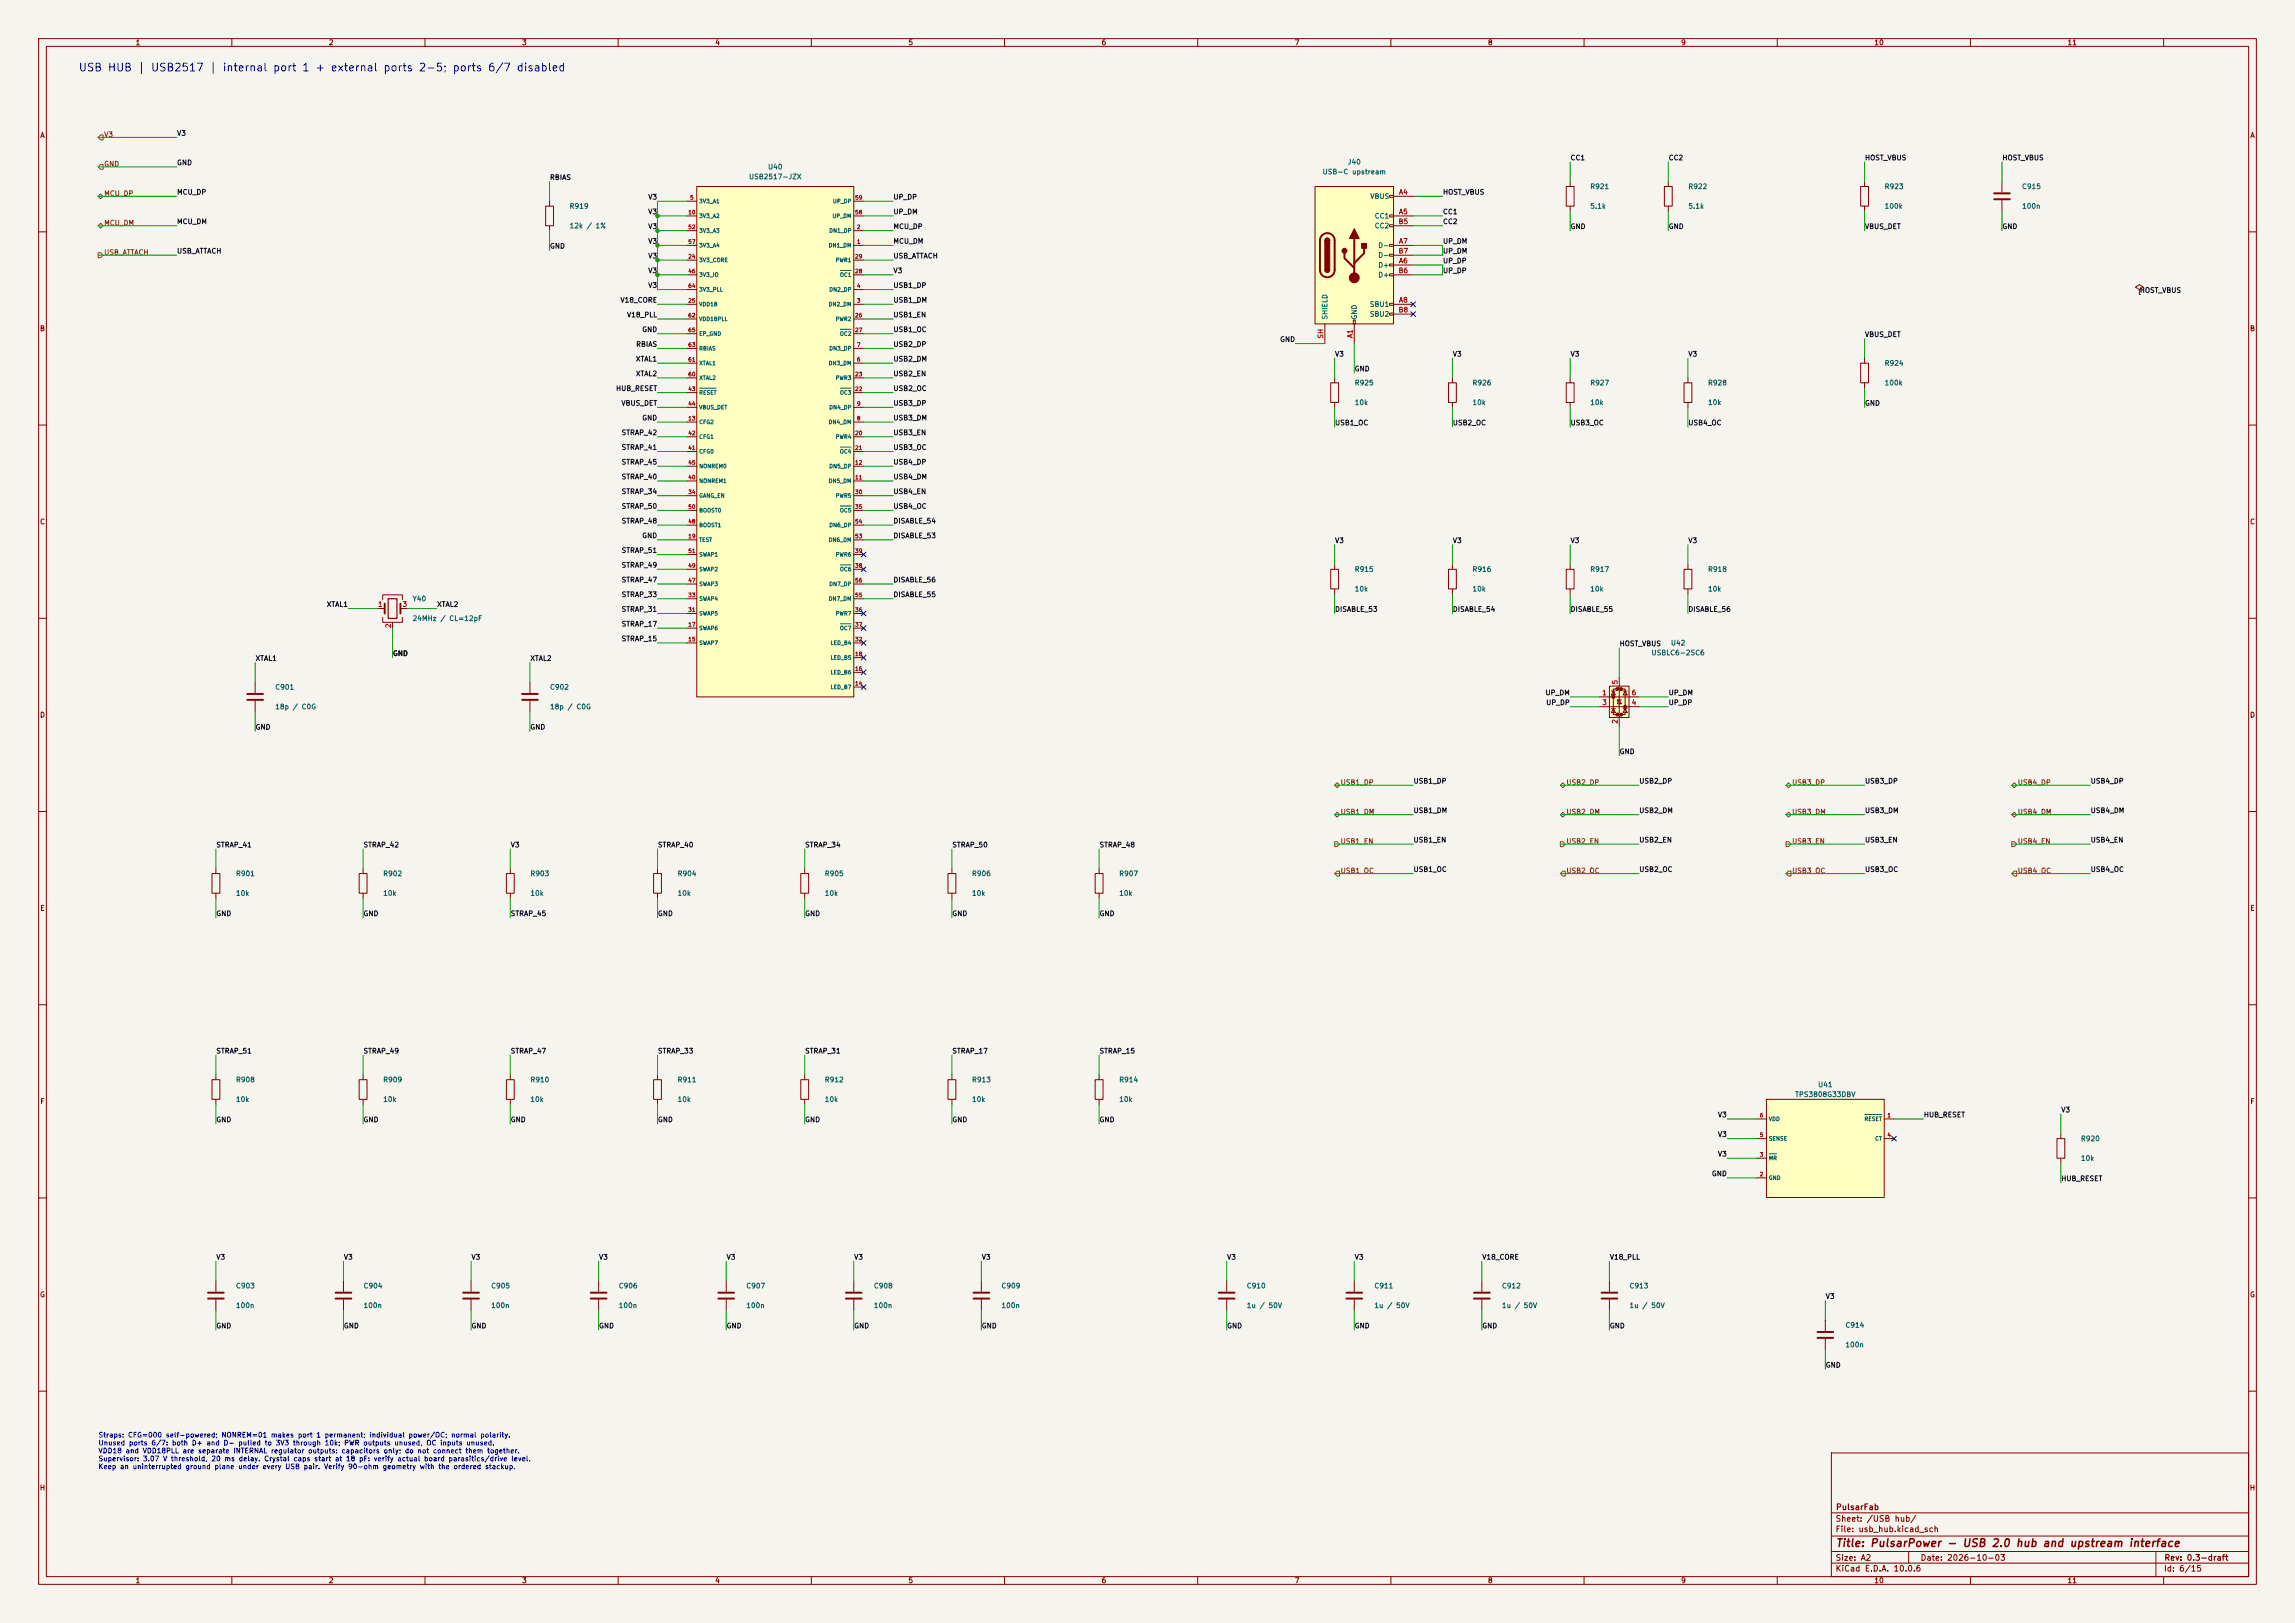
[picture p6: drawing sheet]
<svg xmlns="http://www.w3.org/2000/svg" width="594mm" height="420mm" viewBox="0 0 594 420" stroke-linecap="round" stroke-linejoin="round" font-family="sans-serif">
<defs><g id="words">
<text font-size="2" fill="#0000c2" x="20.2" y="19">USB HUB | USB2517 | internal port 1 + external ports 2-5; ports 6/7 disabled</text>
<text font-size="2" fill="#840000" x="475" y="400.8">Title: PulsarPower - USB 2.0 hub and upstream interface</text>
<g font-size="1.5" fill="#840000">
<text x="475" y="394.1">Sheet: /USB hub/</text>
<text x="475.1" y="391.1">PulsarFab</text>
<text x="475" y="396.8">File: usb_hub.kicad_sch</text>
<text x="475" y="407">KiCad E.D.A. 10.0.6</text>
<text x="475" y="404.2">Size: A2</text>
<text x="497" y="404.2">Date: 2026-10-03</text>
<text x="560" y="407">Id: 6/15</text>
<text x="560.1" y="404.2">Rev: 0.3-draft</text>
</g>
<g font-size="1.3" fill="#840000">
<text x="35" y="12">1</text>
<text x="85" y="12">2</text>
<text x="135" y="12">3</text>
<text x="185" y="12">4</text>
<text x="235" y="12">5</text>
<text x="285" y="12">6</text>
<text x="335" y="12">7</text>
<text x="385" y="12">8</text>
<text x="435" y="12">9</text>
<text x="485" y="12">10</text>
<text x="535" y="12">11</text>
<text x="10.3" y="36">A</text>
<text x="582.3" y="36">A</text>
<text x="10.2" y="86">B</text>
<text x="582.2" y="86">B</text>
<text x="10.2" y="136">C</text>
<text x="582.2" y="136">C</text>
<text x="10.2" y="186">D</text>
<text x="582.2" y="186">D</text>
<text x="10.3" y="236">E</text>
<text x="582.3" y="236">E</text>
<text x="10.3" y="286">F</text>
<text x="582.3" y="286">F</text>
<text x="10.2" y="336">G</text>
<text x="582.2" y="336">G</text>
<text x="10.2" y="386">H</text>
<text x="582.2" y="386">H</text>
<text x="35" y="410">1</text>
<text x="85" y="410">2</text>
<text x="135" y="410">3</text>
<text x="185" y="410">4</text>
<text x="235" y="410">5</text>
<text x="285" y="410">6</text>
<text x="335" y="410">7</text>
<text x="385" y="410">8</text>
<text x="435" y="410">9</text>
<text x="485" y="410">10</text>
<text x="535" y="410">11</text>
</g>
<g font-size="1.3" fill="#725600">
<text x="26.8" y="35.8">V3</text>
<text x="26.8" y="43.4">GND</text>
<text x="26.8" y="51">MCU_DP</text>
<text x="26.8" y="58.6">MCU_DM</text>
<text x="26.8" y="66.3">USB_ATTACH</text>
<text x="346.9" y="203.4">USB1_DP</text>
<text x="405.3" y="203.4">USB2_DP</text>
<text x="463.7" y="203.4">USB3_DP</text>
<text x="522.1" y="203.4">USB4_DP</text>
<text x="346.9" y="211">USB1_DM</text>
<text x="405.3" y="211">USB2_DM</text>
<text x="463.7" y="211">USB3_DM</text>
<text x="522.1" y="211">USB4_DM</text>
<text x="346.9" y="218.7">USB1_EN</text>
<text x="405.3" y="218.7">USB2_EN</text>
<text x="463.7" y="218.7">USB3_EN</text>
<text x="522.1" y="218.7">USB4_EN</text>
<text x="346.9" y="226.3">USB1_OC</text>
<text x="405.3" y="226.3">USB2_OC</text>
<text x="463.7" y="226.3">USB3_OC</text>
<text x="522.1" y="226.3">USB4_OC</text>
</g>
<g font-size="1.3" fill="#0f0f0f">
<text x="45.7" y="35.4">V3</text>
<text x="406.4" y="41.8">CC1</text>
<text x="431.8" y="41.8">CC2</text>
<text x="482.6" y="41.8">HOST_VBUS</text>
<text x="518.1" y="41.8">HOST_VBUS</text>
<text x="45.7" y="43.1">GND</text>
<text x="142.2" y="46.9">RBIAS</text>
<text x="45.7" y="50.7">MCU_DP</text>
<text x="167.7" y="51.9">V3</text>
<text x="231.1" y="51.9">UP_DP</text>
<text x="373.4" y="50.7">HOST_VBUS</text>
<text x="45.7" y="58.3">MCU_DM</text>
<text x="167.7" y="55.8">V3</text>
<text x="167.7" y="59.6">V3</text>
<text x="231.1" y="59.6">MCU_DP</text>
<text x="231.1" y="55.8">UP_DM</text>
<text x="373.4" y="55.8">CC1</text>
<text x="373.4" y="58.3">CC2</text>
<text x="406.4" y="59.6">GND</text>
<text x="431.8" y="59.6">GND</text>
<text x="482.6" y="59.6">VBUS_DET</text>
<text x="518.1" y="59.6">GND</text>
<text x="45.7" y="65.9">USB_ATTACH</text>
<text x="142.2" y="64.6">GND</text>
<text x="167.7" y="63.4">V3</text>
<text x="231.1" y="63.4">MCU_DM</text>
<text x="373.4" y="63.4">UP_DM</text>
<text x="373.4" y="65.9">UP_DM</text>
<text x="167.7" y="71">V3</text>
<text x="167.7" y="67.2">V3</text>
<text x="231.1" y="71">V3</text>
<text x="231.1" y="67.2">USB_ATTACH</text>
<text x="373.4" y="71">UP_DP</text>
<text x="373.4" y="68.5">UP_DP</text>
<text x="167.7" y="74.8">V3</text>
<text x="231.1" y="74.8">USB1_DP</text>
<text x="553.7" y="76.1">HOST_VBUS</text>
<text x="160.5" y="78.6">V18_CORE</text>
<text x="162.2" y="82.4">V18_PLL</text>
<text x="231.1" y="82.4">USB1_EN</text>
<text x="231.1" y="78.6">USB1_DM</text>
<text x="166.1" y="86.2">GND</text>
<text x="231.1" y="86.2">USB1_OC</text>
<text x="331.2" y="88.8">GND</text>
<text x="482.6" y="87.5">VBUS_DET</text>
<text x="164.4" y="93.9">XTAL1</text>
<text x="164.5" y="90">RBIAS</text>
<text x="231.1" y="93.9">USB2_DM</text>
<text x="231.1" y="90">USB2_DP</text>
<text x="345.4" y="92.6">V3</text>
<text x="375.9" y="92.6">V3</text>
<text x="406.4" y="92.6">V3</text>
<text x="436.9" y="92.6">V3</text>
<text x="159.3" y="101.5">HUB_RESET</text>
<text x="164.4" y="97.7">XTAL2</text>
<text x="231.1" y="101.5">USB2_OC</text>
<text x="231.1" y="97.7">USB2_EN</text>
<text x="350.5" y="96.4">GND</text>
<text x="160.7" y="105.3">VBUS_DET</text>
<text x="231.1" y="105.3">USB3_DP</text>
<text x="482.6" y="105.3">GND</text>
<text x="160.8" y="112.9">STRAP_42</text>
<text x="166.1" y="109.1">GND</text>
<text x="231.1" y="112.9">USB3_EN</text>
<text x="231.1" y="109.1">USB3_DM</text>
<text x="345.4" y="110.4">USB1_OC</text>
<text x="375.9" y="110.4">USB2_OC</text>
<text x="406.4" y="110.4">USB3_OC</text>
<text x="436.9" y="110.4">USB4_OC</text>
<text x="160.8" y="116.7">STRAP_41</text>
<text x="231.1" y="116.7">USB3_OC</text>
<text x="160.8" y="120.5">STRAP_45</text>
<text x="160.8" y="124.3">STRAP_40</text>
<text x="231.1" y="124.3">USB4_DM</text>
<text x="231.1" y="120.5">USB4_DP</text>
<text x="160.8" y="128.1">STRAP_34</text>
<text x="160.8" y="132">STRAP_50</text>
<text x="231.1" y="132">USB4_OC</text>
<text x="231.1" y="128.1">USB4_EN</text>
<text x="160.8" y="135.8">STRAP_48</text>
<text x="231.1" y="135.8">DISABLE_54</text>
<text x="160.8" y="143.4">STRAP_51</text>
<text x="166.1" y="139.6">GND</text>
<text x="231.1" y="139.6">DISABLE_53</text>
<text x="345.4" y="140.8">V3</text>
<text x="375.9" y="140.8">V3</text>
<text x="406.4" y="140.8">V3</text>
<text x="436.9" y="140.8">V3</text>
<text x="160.8" y="147.2">STRAP_49</text>
<text x="160.8" y="151">STRAP_47</text>
<text x="160.8" y="154.8">STRAP_33</text>
<text x="231.1" y="151">DISABLE_56</text>
<text x="231.1" y="154.8">DISABLE_55</text>
<text x="84.4" y="157.4">XTAL1</text>
<text x="113" y="157.4">XTAL2</text>
<text x="160.8" y="158.6">STRAP_31</text>
<text x="345.4" y="158.6">DISABLE_53</text>
<text x="375.9" y="158.6">DISABLE_54</text>
<text x="406.4" y="158.6">DISABLE_55</text>
<text x="436.9" y="158.6">DISABLE_56</text>
<text x="160.8" y="162.4">STRAP_17</text>
<text x="160.8" y="166.2">STRAP_15</text>
<text x="419.1" y="167.5">HOST_VBUS</text>
<text x="66" y="171.3">XTAL1</text>
<text x="101.6" y="170.1">GND</text>
<text x="137.1" y="171.3">XTAL2</text>
<text x="399.9" y="180.2">UP_DM</text>
<text x="400.1" y="182.8">UP_DP</text>
<text x="431.8" y="182.8">UP_DP</text>
<text x="431.8" y="180.2">UP_DM</text>
<text x="66" y="189.1">GND</text>
<text x="137.1" y="189.1">GND</text>
<text x="419.1" y="195.5">GND</text>
<text x="365.7" y="203.1">USB1_DP</text>
<text x="424.2" y="203.1">USB2_DP</text>
<text x="482.6" y="203.1">USB3_DP</text>
<text x="541" y="203.1">USB4_DP</text>
<text x="365.7" y="210.7">USB1_DM</text>
<text x="424.2" y="210.7">USB2_DM</text>
<text x="482.6" y="210.7">USB3_DM</text>
<text x="541" y="210.7">USB4_DM</text>
<text x="55.9" y="219.6">STRAP_41</text>
<text x="94" y="219.6">STRAP_42</text>
<text x="132.1" y="219.6">V3</text>
<text x="170.2" y="219.6">STRAP_40</text>
<text x="208.3" y="219.6">STRAP_34</text>
<text x="246.4" y="219.6">STRAP_50</text>
<text x="284.5" y="219.6">STRAP_48</text>
<text x="365.7" y="218.3">USB1_EN</text>
<text x="424.2" y="218.3">USB2_EN</text>
<text x="482.6" y="218.3">USB3_EN</text>
<text x="541" y="218.3">USB4_EN</text>
<text x="365.7" y="225.9">USB1_OC</text>
<text x="424.2" y="225.9">USB2_OC</text>
<text x="482.6" y="225.9">USB3_OC</text>
<text x="541" y="225.9">USB4_OC</text>
<text x="55.9" y="237.4">GND</text>
<text x="94" y="237.4">GND</text>
<text x="132.1" y="237.4">STRAP_45</text>
<text x="170.2" y="237.4">GND</text>
<text x="208.3" y="237.4">GND</text>
<text x="246.4" y="237.4">GND</text>
<text x="284.5" y="237.4">GND</text>
<text x="55.9" y="272.9">STRAP_51</text>
<text x="94" y="272.9">STRAP_49</text>
<text x="132.1" y="272.9">STRAP_47</text>
<text x="170.2" y="272.9">STRAP_33</text>
<text x="208.3" y="272.9">STRAP_31</text>
<text x="246.4" y="272.9">STRAP_17</text>
<text x="284.5" y="272.9">STRAP_15</text>
<text x="55.9" y="290.7">GND</text>
<text x="94" y="290.7">GND</text>
<text x="132.1" y="290.7">GND</text>
<text x="170.2" y="290.7">GND</text>
<text x="208.3" y="290.7">GND</text>
<text x="246.4" y="290.7">GND</text>
<text x="284.5" y="290.7">GND</text>
<text x="444.5" y="289.4">V3</text>
<text x="497.8" y="289.4">HUB_RESET</text>
<text x="533.4" y="288.2">V3</text>
<text x="444.5" y="299.6">V3</text>
<text x="444.5" y="294.5">V3</text>
<text x="442.9" y="304.7">GND</text>
<text x="533.4" y="305.9">HUB_RESET</text>
<text x="55.9" y="326.3">V3</text>
<text x="88.9" y="326.3">V3</text>
<text x="121.9" y="326.3">V3</text>
<text x="154.9" y="326.3">V3</text>
<text x="187.9" y="326.3">V3</text>
<text x="221" y="326.3">V3</text>
<text x="254" y="326.3">V3</text>
<text x="317.5" y="326.3">V3</text>
<text x="350.5" y="326.3">V3</text>
<text x="383.5" y="326.3">V18_CORE</text>
<text x="416.5" y="326.3">V18_PLL</text>
<text x="472.4" y="336.4">V3</text>
<text x="55.9" y="344">GND</text>
<text x="88.9" y="344">GND</text>
<text x="121.9" y="344">GND</text>
<text x="154.9" y="344">GND</text>
<text x="187.9" y="344">GND</text>
<text x="221" y="344">GND</text>
<text x="254" y="344">GND</text>
<text x="317.5" y="344">GND</text>
<text x="350.5" y="344">GND</text>
<text x="383.5" y="344">GND</text>
<text x="416.5" y="344">GND</text>
<text x="472.4" y="354.2">GND</text>
</g>
<g font-size="1.3" fill="#006464">
<text x="193.7" y="46.7">USB2517-JZX</text>
<text x="198.7" y="44.1">U40</text>
<text x="342.2" y="45.4">USB-C upstream</text>
<text x="348.7" y="42.9">J40</text>
<text x="354.5" y="51.8">VBUS</text>
<text x="411.5" y="49.2">R921</text>
<text x="436.9" y="49.2">R922</text>
<text x="487.7" y="49.2">R923</text>
<text x="523.2" y="49.2">C915</text>
<text x="147.3" y="54.3">R919</text>
<text x="147.3" y="59.4">12k / 1%</text>
<text x="355.7" y="56.8">CC1</text>
<text x="355.7" y="59.4">CC2</text>
<text x="411.5" y="54.3">5.1k</text>
<text x="436.9" y="54.3">5.1k</text>
<text x="487.7" y="54.3">100k</text>
<text x="523.2" y="54.3">100n</text>
<text x="356.6" y="64.5">D-</text>
<text x="356.6" y="69.5">D+</text>
<text x="356.6" y="67">D-</text>
<text x="356.6" y="72.1">D+</text>
<text x="343.9" y="82.8" transform="rotate(-90 343.9 82.8)">SHIELD</text>
<text x="351.5" y="82.8" transform="rotate(-90 351.5 82.8)">GND</text>
<text x="354.4" y="79.7">SBU1</text>
<text x="354.4" y="82.2">SBU2</text>
<text x="487.7" y="94.9">R924</text>
<text x="350.5" y="100">R925</text>
<text x="381" y="100">R926</text>
<text x="411.5" y="100">R927</text>
<text x="441.9" y="100">R928</text>
<text x="487.7" y="100">100k</text>
<text x="350.5" y="105.1">10k</text>
<text x="381" y="105.1">10k</text>
<text x="411.5" y="105.1">10k</text>
<text x="441.9" y="105.1">10k</text>
<text x="350.5" y="148.3">R915</text>
<text x="381" y="148.3">R916</text>
<text x="411.5" y="148.3">R917</text>
<text x="441.9" y="148.3">R918</text>
<text x="106.7" y="155.9">Y40</text>
<text x="350.5" y="153.4">10k</text>
<text x="381" y="153.4">10k</text>
<text x="411.5" y="153.4">10k</text>
<text x="441.9" y="153.4">10k</text>
<text x="106.7" y="161">24MHz / CL=12pF</text>
<text x="432.3" y="167.3">U42</text>
<text x="427.3" y="169.9">USBLC6-2SC6</text>
<text x="71.1" y="178.8">C901</text>
<text x="142.2" y="178.8">C902</text>
<text x="71.1" y="183.8">18p / C0G</text>
<text x="142.2" y="183.8">18p / C0G</text>
<text x="60.9" y="227">R901</text>
<text x="99" y="227">R902</text>
<text x="137.1" y="227">R903</text>
<text x="175.2" y="227">R904</text>
<text x="213.3" y="227">R905</text>
<text x="251.4" y="227">R906</text>
<text x="289.5" y="227">R907</text>
<text x="60.9" y="232.1">10k</text>
<text x="99" y="232.1">10k</text>
<text x="137.1" y="232.1">10k</text>
<text x="175.2" y="232.1">10k</text>
<text x="213.3" y="232.1">10k</text>
<text x="251.4" y="232.1">10k</text>
<text x="289.5" y="232.1">10k</text>
<text x="60.9" y="280.4">R908</text>
<text x="99" y="280.4">R909</text>
<text x="137.1" y="280.4">R910</text>
<text x="175.2" y="280.4">R911</text>
<text x="213.3" y="280.4">R912</text>
<text x="251.4" y="280.4">R913</text>
<text x="289.5" y="280.4">R914</text>
<text x="470.4" y="281.6">U41</text>
<text x="60.9" y="285.4">10k</text>
<text x="99" y="285.4">10k</text>
<text x="137.1" y="285.4">10k</text>
<text x="175.2" y="285.4">10k</text>
<text x="213.3" y="285.4">10k</text>
<text x="251.4" y="285.4">10k</text>
<text x="289.5" y="285.4">10k</text>
<text x="464.5" y="284.2">TPS3808G33DBV</text>
<text x="538.5" y="295.6">R920</text>
<text x="538.5" y="300.7">10k</text>
<text x="60.9" y="333.7">C903</text>
<text x="94" y="333.7">C904</text>
<text x="127" y="333.7">C905</text>
<text x="160" y="333.7">C906</text>
<text x="193" y="333.7">C907</text>
<text x="226" y="333.7">C908</text>
<text x="259.1" y="333.7">C909</text>
<text x="322.6" y="333.7">C910</text>
<text x="355.6" y="333.7">C911</text>
<text x="388.6" y="333.7">C912</text>
<text x="421.6" y="333.7">C913</text>
<text x="60.9" y="338.8">100n</text>
<text x="94" y="338.8">100n</text>
<text x="127" y="338.8">100n</text>
<text x="160" y="338.8">100n</text>
<text x="193" y="338.8">100n</text>
<text x="226" y="338.8">100n</text>
<text x="259.1" y="338.8">100n</text>
<text x="322.6" y="338.8">1u / 50V</text>
<text x="355.6" y="338.8">1u / 50V</text>
<text x="388.6" y="338.8">1u / 50V</text>
<text x="421.6" y="338.8">1u / 50V</text>
<text x="477.5" y="343.9">C914</text>
<text x="477.5" y="348.9">100n</text>
</g>
<g font-size="1.3" fill="#a90000">
<text x="361.9" y="50.7">A4</text>
<text x="361.9" y="58.3">B5</text>
<text x="361.9" y="55.7">A5</text>
<text x="361.9" y="65.9">B7</text>
<text x="361.9" y="63.4">A7</text>
<text x="361.9" y="71">B6</text>
<text x="361.9" y="68.4">A6</text>
<text x="361.9" y="81.1">B8</text>
<text x="361.9" y="78.6">A8</text>
<text x="342.8" y="87.8" transform="rotate(-90 342.8 87.8)">SH</text>
<text x="350.4" y="87.6" transform="rotate(-90 350.4 87.6)">A1</text>
<text x="97.7" y="157.3">1</text>
<text x="104" y="157.3">3</text>
<text x="101.5" y="162.7" transform="rotate(-90 101.5 162.7)">2</text>
<text x="419" y="177.3" transform="rotate(-90 419 177.3)">5</text>
<text x="414.6" y="180.2">1</text>
<text x="414.6" y="182.7">3</text>
<text x="422.2" y="182.7">4</text>
<text x="422.2" y="180.2">6</text>
<text x="419" y="187.4" transform="rotate(-90 419 187.4)">2</text>
</g>
<g font-size="1.3" fill="#0000c2">
<text x="25.4" y="372.3">Straps: CFG=000 self-powered; NONREM=01 makes port 1 permanent; individual power/OC; normal polarity.</text>
<text x="25.4" y="374.3">Unused ports 6/7: both D+ and D- pulled to 3V3 through 10k; PWR outputs unused, OC inputs unused.</text>
<text x="25.4" y="376.4">VDD18 and VDD18PLL are separate INTERNAL regulator outputs: capacitors only; do not connect them together.</text>
<text x="25.4" y="378.4">Supervisor: 3.07 V threshold, 20 ms delay. Crystal caps start at 18 pF: verify actual board parasitics/drive level.</text>
<text x="25.4" y="380.5">Keep an uninterrupted ground plane under every USB pair. Verify 90-ohm geometry with the ordered stackup.</text>
</g>
<g font-size="1" fill="#a90000">
<text x="178.5" y="51.9">5</text>
<text x="221.2" y="51.9">59</text>
<text x="178" y="55.7">10</text>
<text x="178" y="59.5">52</text>
<text x="221.2" y="55.7">58</text>
<text x="221.7" y="59.5">2</text>
<text x="178" y="63.3">57</text>
<text x="221.7" y="63.3">1</text>
<text x="178" y="67.1">24</text>
<text x="178" y="70.9">46</text>
<text x="221.2" y="70.9">28</text>
<text x="221.2" y="67.1">29</text>
<text x="178" y="74.7">64</text>
<text x="221.7" y="74.7">4</text>
<text x="178" y="78.6">25</text>
<text x="178" y="82.4">62</text>
<text x="221.2" y="82.4">26</text>
<text x="221.7" y="78.6">3</text>
<text x="178" y="90">63</text>
<text x="178" y="86.2">65</text>
<text x="221.2" y="86.2">27</text>
<text x="221.7" y="90">7</text>
<text x="178" y="93.8">61</text>
<text x="221.7" y="93.8">6</text>
<text x="178" y="101.4">43</text>
<text x="178" y="97.6">60</text>
<text x="221.2" y="101.4">22</text>
<text x="221.2" y="97.6">23</text>
<text x="178" y="105.2">44</text>
<text x="221.7" y="105.2">9</text>
<text x="178" y="109">13</text>
<text x="178" y="112.8">42</text>
<text x="221.2" y="112.8">20</text>
<text x="221.7" y="109">8</text>
<text x="178" y="116.7">41</text>
<text x="221.2" y="116.7">21</text>
<text x="178" y="124.3">40</text>
<text x="178" y="120.5">45</text>
<text x="221.2" y="124.3">11</text>
<text x="221.2" y="120.5">12</text>
<text x="178" y="128.1">34</text>
<text x="178" y="131.9">50</text>
<text x="221.2" y="128.1">30</text>
<text x="221.2" y="131.9">35</text>
<text x="178" y="135.7">48</text>
<text x="221.2" y="135.7">54</text>
<text x="178" y="139.5">19</text>
<text x="178" y="143.3">51</text>
<text x="221.2" y="143.3">39</text>
<text x="221.2" y="139.5">53</text>
<text x="178" y="147.1">49</text>
<text x="221.2" y="147.1">38</text>
<text x="178" y="154.8">33</text>
<text x="178" y="150.9">47</text>
<text x="221.2" y="154.8">55</text>
<text x="221.2" y="150.9">56</text>
<text x="178" y="158.6">31</text>
<text x="221.2" y="158.6">36</text>
<text x="178" y="166.2">15</text>
<text x="178" y="162.4">17</text>
<text x="221.2" y="166.2">32</text>
<text x="221.2" y="162.4">37</text>
<text x="221.2" y="173.8">16</text>
<text x="221.2" y="170">18</text>
<text x="221.2" y="177.6">14</text>
<text x="455.4" y="289.4">6</text>
<text x="488.4" y="289.4">1</text>
<text x="455.4" y="299.5">3</text>
<text x="455.4" y="294.5">5</text>
<text x="488.4" y="294.5">4</text>
<text x="455.4" y="304.6">2</text>
</g>
<g font-size="1" fill="#006464">
<text x="180.8" y="52.8">3V3_A1</text>
<text x="215.5" y="52.8">UP_DP</text>
<text x="180.8" y="56.6">3V3_A2</text>
<text x="215.3" y="56.6">UP_DM</text>
<text x="180.8" y="60.4">3V3_A3</text>
<text x="180.8" y="64.3">3V3_A4</text>
<text x="214.4" y="64.3">DN1_DM</text>
<text x="214.5" y="60.4">DN1_DP</text>
<text x="180.8" y="68.1">3V3_CORE</text>
<text x="180.8" y="71.9">3V3_IO</text>
<text x="216.2" y="68.1">PWR1</text>
<text x="217.3" y="71.9">OC1</text>
<text x="180.8" y="75.7">3V3_PLL</text>
<text x="214.5" y="75.7">DN2_DP</text>
<text x="180.8" y="79.5">VDD18</text>
<text x="180.8" y="83.3">VDD18PLL</text>
<text x="214.4" y="79.5">DN2_DM</text>
<text x="216.2" y="83.3">PWR2</text>
<text x="180.8" y="87.1">EP_GND</text>
<text x="217.3" y="87.1">OC2</text>
<text x="180.8" y="94.7">XTAL1</text>
<text x="180.8" y="90.9">RBIAS</text>
<text x="214.4" y="94.7">DN3_DM</text>
<text x="214.5" y="90.9">DN3_DP</text>
<text x="180.8" y="98.5">XTAL2</text>
<text x="216.2" y="98.5">PWR3</text>
<text x="180.8" y="102.4">RESET</text>
<text x="180.8" y="106.2">VBUS_DET</text>
<text x="214.5" y="106.2">DN4_DP</text>
<text x="217.3" y="102.4">OC3</text>
<text x="180.8" y="110">CFG2</text>
<text x="180.8" y="113.8">CFG1</text>
<text x="214.4" y="110">DN4_DM</text>
<text x="216.2" y="113.8">PWR4</text>
<text x="180.8" y="117.6">CFG0</text>
<text x="217.3" y="117.6">OC4</text>
<text x="180.8" y="125.2">NONREM1</text>
<text x="180.8" y="121.4">NONREM0</text>
<text x="214.4" y="125.2">DN5_DM</text>
<text x="214.5" y="121.4">DN5_DP</text>
<text x="180.8" y="129">GANG_EN</text>
<text x="216.2" y="129">PWR5</text>
<text x="180.8" y="136.6">BOOST1</text>
<text x="180.8" y="132.8">BOOST0</text>
<text x="214.5" y="136.6">DN6_DP</text>
<text x="217.3" y="132.8">OC5</text>
<text x="180.8" y="140.5">TEST</text>
<text x="214.4" y="140.5">DN6_DM</text>
<text x="180.8" y="148.1">SWAP2</text>
<text x="180.8" y="144.3">SWAP1</text>
<text x="216.2" y="144.3">PWR6</text>
<text x="217.3" y="148.1">OC6</text>
<text x="180.8" y="155.7">SWAP4</text>
<text x="180.8" y="151.9">SWAP3</text>
<text x="214.4" y="155.7">DN7_DM</text>
<text x="214.5" y="151.9">DN7_DP</text>
<text x="180.8" y="159.5">SWAP5</text>
<text x="216.2" y="159.5">PWR7</text>
<text x="180.8" y="167.1">SWAP7</text>
<text x="180.8" y="163.3">SWAP6</text>
<text x="214.8" y="167.1">LED_B4</text>
<text x="217.3" y="163.3">OC7</text>
<text x="214.8" y="170.9">LED_B5</text>
<text x="214.8" y="178.6">LED_B7</text>
<text x="214.8" y="174.7">LED_B6</text>
<text x="457.7" y="290.3">VDD</text>
<text x="482.4" y="290.3">RESET</text>
<text x="457.7" y="295.4">SENSE</text>
<text x="485.2" y="295.4">CT</text>
<text x="457.7" y="305.6">GND</text>
<text x="457.7" y="300.5">MR</text>
</g>
</g></defs>
<path d="M0 0h594v420h-594z" fill="#f5f4ef" stroke="#f5f4ef" stroke-width=".26"/>
<g fill="none" stroke="#840000" stroke-width=".26">
<path d="M10 10h574v400h-574zM12 12h570v396h-570zM60 10v2M110 10v2M160 10v2M210 10v2M260 10v2M310 10v2M360 10v2M410 10v2M460 10v2M510 10v2"/>
<path d="M560 10v2M141.2 53.3h2.1v5.1h-2.1zM142.2 52.1v1.2M142.2 58.4v1.3M10 60h2M582 60h2M374.9 99.1h2v5h-2zM375.9 97.8v1.3M405.4 99.1h2v5h-2zM406.4 97.8v1.3M435.9 99.1h2v5h-2zM436.9 97.8v1.3"/>
<path d="M10 110h2M375.9 104.1v1.3M406.4 104.1v1.3M436.9 104.1v1.3M582 110h2M97.8 157.5h1.8M99.1 155.2v-1.3h5v1.3M99.1 159.8v1.2h5v-1.2M103.6 157.5h1.8M344.4 147.3h2.1v5.1h-2.1zM345.4 146.1v1.2M345.4 152.4v1.3"/>
<path d="M374.9 147.3h2v5.1h-2zM375.9 146.1v1.2M375.9 152.4v1.3M405.4 147.3h2v5.1h-2zM406.4 146.1v1.2M406.4 152.4v1.3M10 160h2M101.6 161v1.6M582 160h2M10 210h2M582 210h2M283.5 226.1h2v5h-2z"/>
<path d="M284.5 224.8v1.3M284.5 231.1v1.3M10 260h2M93 279.4h2v5.1h-2zM94 278.1v1.3M131.1 279.4h2v5.1h-2zM132.1 278.1v1.3M169.2 279.4h2v5.1h-2zM170.2 278.1v1.3M582 260h2M94 284.5v1.3M132.1 284.5v1.3"/>
<path d="M170.2 284.5v1.3M10 310h2M582 310h2M121.9 331.5v2.8M121.9 336.3v2.8M154.9 331.5v2.8M154.9 336.3v2.8M188 331.5v2.8M188 336.3v2.8M221 331.5v2.8M221 336.3v2.8M254 331.5v2.8"/>
<path d="M254 336.3v2.8M10 360h2M474 376h108v32h-108zM582 360h2M474 397.5h108M474 391.5h108M60 408v2M110 408v2M160 408v2M210 408v2M260 408v2M310 408v2"/>
<path d="M360 408v2M410 408v2M460 408v2M474 404.5h108M474 401.5h108M494 401.5v3M510 408v2M558 401.5v6.5M560 408v2"/>
</g>
<path d="M99.6 156.2v2.6M103.6 156.2v2.6M119.9 334.5h4.1M119.9 336h4.1M152.9 334.5h4.1M152.9 336h4.1M185.9 334.5h4.1M185.9 336h4.1M218.9 334.5h4.1M218.9 336h4.1M252 334.5h4M252 336h4" fill="none" stroke="#840000" stroke-width=".51"/>
<path d="M100.5 154.9h2.2v5.1h-2.2z" fill="none" stroke="#840000" stroke-width=".3"/>
<path d="M416.6 177.5h5v8.2h-5z" fill="#ffffc2"/>
<g fill="#840000" stroke="#840000" stroke-width=".51">
<circle cx="417.6" cy="180.3" r=".25"/>
<circle cx="418.6" cy="178.3" r=".25"/>
<circle cx="418.6" cy="184.9" r=".25"/>
<circle cx="419.6" cy="178.3" r=".25"/>
<circle cx="419.6" cy="184.9" r=".25"/>
<circle cx="420.6" cy="182.9" r=".25"/>
</g>
<g fill="none" stroke="#840000" stroke-width=".26">
<path d="M435.9 147.3h2v5.1h-2zM436.9 146.1v1.2M436.9 152.4v1.3M416.6 177.5h5v8.2h-5zM417.1 178.8h1M417.6 178.8l.5 1h-1zM418.6 178.3h-1v6.6h1M419.1 175.3v2.5l-.5 .5h1l-.5 .5v5.6l-.5 .5h1l-.5 .5v2.6M419.6 178.3h1v6.6h-1M420.1 178.8h1M420.6 178.8l.5 1h-1zM414 180.3h10.2"/>
<path d="M414 182.9h10.2M417.1 183.4h1M417.6 183.4l.5 1h-1zM419.1 181.1l.5 1h-1zM419.6 181.1h-1v.4M420.1 183.4h1M420.6 183.4l.5 1h-1zM93 226.1h2v5h-2zM94 224.8v1.3M94 231.1v1.3M131.1 226.1h2v5h-2zM132.1 224.8v1.3"/>
<path d="M132.1 231.1v1.3M169.2 226.1h2v5h-2zM170.2 224.8v1.3M170.2 231.1v1.3M54.9 279.4h2v5.1h-2zM55.9 278.1v1.3M55.9 284.5v1.3M55.9 331.5v2.8M55.9 336.3v2.8M88.9 331.5v2.8M88.9 336.3v2.8"/>
</g>
<path d="M53.8 334.5h4.1M53.8 336h4.1M86.9 334.5h4M86.9 336h4" fill="none" stroke="#840000" stroke-width=".51"/>
<path d="M340.4 48.3h20.3v35.5h-20.3z" fill="#ffffc2"/>
<g fill="none" stroke="#840000" stroke-width=".26">
<path d="M340.4 48.3h20.3v35.5h-20.3zM359.7 50.5h1v.6h-1zM359.7 55.6h1v.5h-1zM359.7 58.2h1v.5h-1zM360.7 50.8h5.1M360.7 55.9h5.1M360.7 58.4h5.1M342.9 62.2l.2-.4 .4-.2 .5 .2 .2 .4M342.9 69.9l.2 .4 .4 .2 .5-.2 .2-.4M359.7 63.2h1v.6h-1zM359.7 65.8h1v.5h-1zM359.7 68.3h1v.5h-1z"/>
<path d="M359.7 70.9h1v.5h-1zM359.7 78.5h1v.5h-1zM360.7 68.6h5.1M360.7 63.5h5.1M360.7 78.7h5.1M360.7 71.1h5.1M360.7 66h5.1M342.9 83.8v5.1M350.3 82.8h.5v1h-.5zM350.5 83.8v5.1M359.7 81h1v.5h-1zM360.7 81.3h5.1"/>
</g>
<path d="M342.2 60.9a1.91 1.91 0 0 1 2.1-.4 1.91 1.91 0 0 1 1.1 1.7v7.7a1.91 1.91 0 0 1-1.9 1.8 1.91 1.91 0 0 1-1.9-1.8v-7.8zM348 65.5v1.3l2.5 2.5M350.5 61.7v10.2M353.1 64.3v1.2l-2.6 2.6" fill="none" stroke="#840000" stroke-width=".51"/>
<g fill="#840000" stroke="#840000" stroke-width=".26">
<path d="M342.9 62.2h1.3v7.7h-1.3z"/>
<path d="M343.1 61.8l.7-.1 .4 .5h-1.3z"/>
<path d="M342.9 69.9h1.3l-.2 .4-.5 .2-.4-.2z"/>
<path d="M350.5 59.2l1.3 2.5h-2.6z"/>
<path d="M352.4 63h1.3v1.3h-1.3z"/>
<circle cx="348" cy="64.9" r=".63"/>
<circle cx="350.5" cy="71.9" r="1.27"/>
</g>
<path d="M180.3 48.3h40.7v132h-40.7z" fill="#ffffc2"/>
<g fill="none" stroke="#840000" stroke-width=".26">
<path d="M177.8 59.7h2.5M177.8 52.1h2.5M177.8 55.9h2.5M180.3 48.3h40.7v132h-40.7zM221 59.7h2.5M221 52.1h2.5M221 55.9h2.5M177.8 63.5h2.5M177.8 78.7h2.5M177.8 74.9h2.5M177.8 67.3h2.5M177.8 71.1h2.5"/>
<path d="M221 63.5h2.5M221 78.7h2.5M221 74.9h2.5M221 67.3h2.5M221 71.1h2.5M177.8 94h2.5M177.8 90.2h2.5M177.8 97.8h2.5M177.8 82.6h2.5M177.8 86.4h2.5M221 94h2.5M221 90.2h2.5"/>
<path d="M221 97.8h2.5M221 82.6h2.5M221 86.4h2.5M177.8 109.2h2.5M177.8 105.4h2.5M177.8 113h2.5M177.8 116.8h2.5M177.8 101.6h2.5M221 109.2h2.5M221 105.4h2.5M221 113h2.5M221 116.8h2.5"/>
<path d="M221 101.6h2.5M177.8 124.5h2.5M177.8 120.7h2.5M177.8 139.7h2.5M177.8 128.3h2.5M177.8 132.1h2.5M177.8 135.9h2.5M221 124.5h2.5M221 120.7h2.5M221 139.7h2.5M221 128.3h2.5M221 132.1h2.5"/>
<path d="M221 135.9h2.5M177.8 158.8h2.5M177.8 154.9h2.5M177.8 147.3h2.5M177.8 143.5h2.5M177.8 151.1h2.5M221 158.8h2.5M221 154.9h2.5M221 147.3h2.5M221 143.5h2.5M221 151.1h2.5M137.2 176.5v2.8"/>
<path d="M177.8 166.4h2.5M177.8 162.6h2.5M221 177.8h2.5M221 166.4h2.5M221 174h2.5M221 162.6h2.5M221 170.2h2.5M137.2 181.4v2.8M54.9 226.1h2v5h-2zM55.9 224.8v1.3M55.9 231.1v1.3M350.5 331.5v2.8"/>
<path d="M350.5 336.3v2.8M416.6 331.5v2.8M416.6 336.3v2.8"/>
</g>
<path d="M217.5 70h2.8M217.5 85.2h2.8M181 100.5h4.4M217.5 115.7h2.8M217.5 100.5h2.8M217.5 130.9h2.8M217.5 146.2h2.8M217.5 161.4h2.8" fill="none" stroke="#006464" stroke-width=".26"/>
<path d="M135.1 179.6h4.1M135.1 181.1h4.1M348.5 334.5h4.1M348.5 336h4.1M414.5 334.5h4.1M414.5 336h4.1" fill="none" stroke="#840000" stroke-width=".51"/>
<path d="M457.2 284.5h30.5v25.4h-30.5z" fill="#ffffc2"/>
<g fill="none" stroke="#840000" stroke-width=".26">
<path d="M405.4 48.3h2v5h-2zM406.4 47v1.3M406.4 53.3v1.3M430.8 48.3h2v5h-2zM431.8 47v1.3M431.8 53.3v1.3M481.6 48.3h2v5h-2zM482.6 47v1.3M482.6 53.3v1.3M518.2 47v2.8M518.2 51.8v2.8M553.7 74.9l1-.6-1-.6-1 .6 1 .6v1.3"/>
<path d="M553.7 76.2h.1M344.4 99.1h2.1v5h-2.1zM345.4 97.8v1.3M481.6 94h2v5.1h-2zM482.6 92.7v1.3M482.6 99.1v1.2M345.4 104.1v1.3M66 176.5v2.8M66 181.4v2.8M207.3 226.1h2v5h-2zM208.3 224.8v1.3M208.3 231.1v1.3"/>
<path d="M245.4 226.1h2v5h-2zM246.4 224.8v1.3M246.4 231.1v1.3M207.3 279.4h2v5.1h-2zM208.3 278.1v1.3M245.4 279.4h2v5.1h-2zM246.4 278.1v1.3M283.5 279.4h2v5.1h-2zM284.5 278.1v1.3M208.3 284.5v1.3M246.4 284.5v1.3M284.5 284.5v1.3"/>
<path d="M454.7 289.6h2.5M454.7 299.7h2.5M454.7 294.6h2.5M457.2 284.5h30.5v25.4h-30.5zM487.7 289.6h2.5M487.7 294.6h2.5M532.4 294.6h2v5.1h-2zM533.4 293.4v1.2M533.4 299.7v1.3M454.7 304.8h2.5M317.5 331.5v2.8M317.5 336.3v2.8"/>
<path d="M383.5 331.5v2.8M383.5 336.3v2.8M472.4 341.6v2.8M472.4 346.5v2.8"/>
</g>
<path d="M457.9 298.6h2M482.6 288.4h4.4" fill="none" stroke="#006464" stroke-width=".26"/>
<path d="M516.1 50h4.1M516.1 51.6h4.1M64 179.6h4.1M64 181.1h4.1M315.5 334.5h4M315.5 336h4M381.5 334.5h4.1M381.5 336h4.1M470.4 344.7h4.1M470.4 346.2h4.1" fill="none" stroke="#840000" stroke-width=".51"/>
<g fill="none" stroke="#725600" stroke-width=".26">
<path d="M25.4 35.6l.6-.7h.7v1.3h-.7zM25.4 50.8l.6-.6 .7 .6-.7 .6zM25.4 58.4l.6-.6 .7 .6-.7 .7zM26 42.5h.7v1.3h-.7l-.6-.6zM25.4 65.4h.6l.7 .6-.7 .7h-.6zM345.4 217.8h.7l.6 .6-.6 .7h-.7zM345.4 210.8l.7-.6 .6 .6-.6 .7zM345.4 203.2l.7-.6 .6 .6-.6 .6zM403.9 210.8l.6-.6 .6 .6-.6 .7zM403.9 203.2l.6-.6 .6 .6-.6 .6zM403.9 217.8h.6l.6 .6-.6 .7h-.6zM462.3 210.8l.6-.6 .6 .6-.6 .7z"/>
<path d="M462.3 203.2l.6-.6 .6 .6-.6 .6zM462.3 217.8h.6l.6 .6-.6 .7h-.6zM520.7 203.2l.6-.6 .7 .6-.7 .6zM520.7 210.8l.6-.6 .7 .6-.7 .7zM520.7 217.8h.6l.7 .6-.7 .7h-.6zM346.1 225.4h.6v1.3h-.6l-.7-.6zM404.5 225.4h.6v1.3h-.6l-.6-.6zM462.9 225.4h.6v1.3h-.6l-.6-.6zM521.3 225.4h.7v1.3h-.7l-.6-.6z"/>
</g>
<g fill="none" stroke="#009600" stroke-width=".26">
<path d="M25.4 35.6h20.3M25.4 58.4h20.3M25.4 50.8h20.3M25.4 43.2h20.3M142.2 47v5.1M142.2 59.7v5.1M170.2 55.9h7.6M170.2 59.7h7.6M177.8 52.1h-7.6v22.8h7.6M223.5 55.9h7.6M223.5 52.1h7.6M223.5 59.7h7.6"/>
<path d="M365.8 58.4h7.6M365.8 50.8h7.6M365.8 55.9h7.6M406.4 41.9v5.1M406.4 54.6v5.1M431.8 41.9v5.1M431.8 54.6v5.1M482.6 41.9v5.1M482.6 54.6v5.1M518.2 41.9v5.1M518.2 54.6v5.1M25.4 66h20.3"/>
<path d="M170.2 63.5h7.6M170.2 67.3h7.6M170.2 78.7h7.6M170.2 71.1h7.6M223.5 63.5h7.6M223.5 67.3h7.6M223.5 78.7h7.6M223.5 74.9h7.6M223.5 71.1h7.6M365.8 63.5h7.6v2.5h-7.6M365.8 68.6h7.6v2.5h-7.6M170.2 97.8h7.6"/>
<path d="M170.2 94h7.6M170.2 90.2h7.6M170.2 86.4h7.6M170.2 82.6h7.6M223.5 97.8h7.6M223.5 94h7.6M223.5 90.2h7.6M223.5 86.4h7.6M223.5 82.6h7.6M335.3 88.9h7.6M345.4 92.7v5.1M350.5 88.9v7.6"/>
<path d="M375.9 92.7v5.1M406.4 92.7v5.1M436.9 92.7v5.1M482.6 87.6v5.1M170.2 116.8h7.6M170.2 113h7.6M170.2 109.2h7.6M170.2 105.4h7.6M170.2 101.6h7.6M223.5 116.8h7.6M223.5 113h7.6M223.5 109.2h7.6"/>
<path d="M223.5 105.4h7.6M223.5 101.6h7.6M345.4 105.4v5.1M375.9 105.4v5.1M406.4 105.4v5.1M436.9 105.4v5.1M482.6 100.3v5.1M170.2 139.7h7.6M170.2 135.9h7.6M170.2 132.1h7.6M170.2 128.3h7.6M170.2 124.5h7.6"/>
<path d="M170.2 120.7h7.6M223.5 139.7h7.6M223.5 135.9h7.6M223.5 132.1h7.6M223.5 128.3h7.6M223.5 124.5h7.6M223.5 120.7h7.6M90.2 157.5h7.6M105.4 157.5h7.6M170.2 154.9h7.6M170.2 147.3h7.6M170.2 151.1h7.6"/>
<path d="M170.2 143.5h7.6M170.2 158.8h7.6M223.5 154.9h7.6M223.5 151.1h7.6M345.4 141v5.1M345.4 153.7v5.1M375.9 141v5.1M375.9 153.7v5.1M406.4 141v5.1M406.4 153.7v5.1M436.9 141v5.1M436.9 153.7v5.1"/>
<path d="M66 171.5v5M101.6 162.6v7.6M137.2 171.5v5M170.2 166.4h7.6M170.2 162.6h7.6M419.1 167.6v7.7M66 184.2v5M137.2 184.2v5M406.4 180.3h7.6M406.4 182.9h7.6M419.1 188v7.6M424.2 180.3h7.6"/>
<path d="M424.2 182.9h7.6M55.9 219.7v5.1M94 219.7v5.1M132.1 219.7v5.1M170.2 219.7v5.1M208.3 219.7v5.1M246.4 219.7v5.1M284.5 219.7v5.1M345.4 218.4h20.4M345.4 203.2h20.4M345.4 210.8h20.4M403.9 218.4h20.3"/>
<path d="M403.9 203.2h20.3M403.9 210.8h20.3M462.3 218.4h20.3M462.3 203.2h20.3M462.3 210.8h20.3M520.7 218.4h20.3M520.7 203.2h20.3M520.7 210.8h20.3M55.9 232.4v5.1M94 232.4v5.1M132.1 232.4v5.1M170.2 232.4v5.1"/>
<path d="M208.3 232.4v5.1M246.4 232.4v5.1M284.5 232.4v5.1M345.4 226.1h20.4M403.9 226.1h20.3M462.3 226.1h20.3M520.7 226.1h20.3M55.9 273.1v5M94 273.1v5M132.1 273.1v5M170.2 273.1v5M208.3 273.1v5"/>
<path d="M246.4 273.1v5M284.5 273.1v5M55.9 285.8v5M94 285.8v5M132.1 285.8v5M170.2 285.8v5M208.3 285.8v5M246.4 285.8v5M284.5 285.8v5M447 299.7h7.7M447 289.6h7.7M447 294.6h7.7"/>
<path d="M490.2 289.6h7.6M533.4 288.3v5.1M447 304.8h7.7M533.4 301v5.1M55.9 326.4v5.1M55.9 339.1v5.1M88.9 326.4v5.1M88.9 339.1v5.1M121.9 326.4v5.1M121.9 339.1v5.1M154.9 326.4v5.1M154.9 339.1v5.1"/>
<path d="M188 326.4v5.1M188 339.1v5.1M221 326.4v5.1M221 339.1v5.1M254 326.4v5.1M254 339.1v5.1M317.5 326.4v5.1M317.5 339.1v5.1M350.5 326.4v5.1M350.5 339.1v5.1M383.5 326.4v5.1M383.5 339.1v5.1"/>
<path d="M416.6 326.4v5.1M416.6 339.1v5.1M472.4 336.6v5M472.4 349.3v5"/>
</g>
<g fill="none" stroke="#000084" stroke-width=".26">
<path d="M365.2 78.1l1.2 1.2M366.4 78.1l-1.2 1.2M365.2 80.7l1.2 1.2M366.4 80.7l-1.2 1.2M222.9 142.9l1.2 1.2M222.9 146.7l1.2 1.2M222.9 158.1l1.2 1.3M224.1 142.9l-1.2 1.2M224.1 146.7l-1.2 1.2M224.1 158.1l-1.2 1.3M222.9 162l1.2 1.2M222.9 165.8l1.2 1.2"/>
<path d="M222.9 169.6l1.2 1.2M222.9 173.4l1.2 1.2M222.9 177.2l1.2 1.2M224.1 162l-1.2 1.2M224.1 165.8l-1.2 1.2M224.1 169.6l-1.2 1.2M224.1 173.4l-1.2 1.2M224.1 177.2l-1.2 1.2M489.6 294l1.2 1.2M490.8 294l-1.2 1.2"/>
</g>
<g fill="#009600" stroke="#009600" stroke-width=".26">
<circle cx="170.2" cy="67.3" r=".46"/>
<circle cx="170.2" cy="71.1" r=".46"/>
<circle cx="170.2" cy="63.5" r=".46"/>
<circle cx="170.2" cy="55.9" r=".46"/>
<circle cx="170.2" cy="59.7" r=".46"/>
</g>
<use href="#words"/>
</svg>
